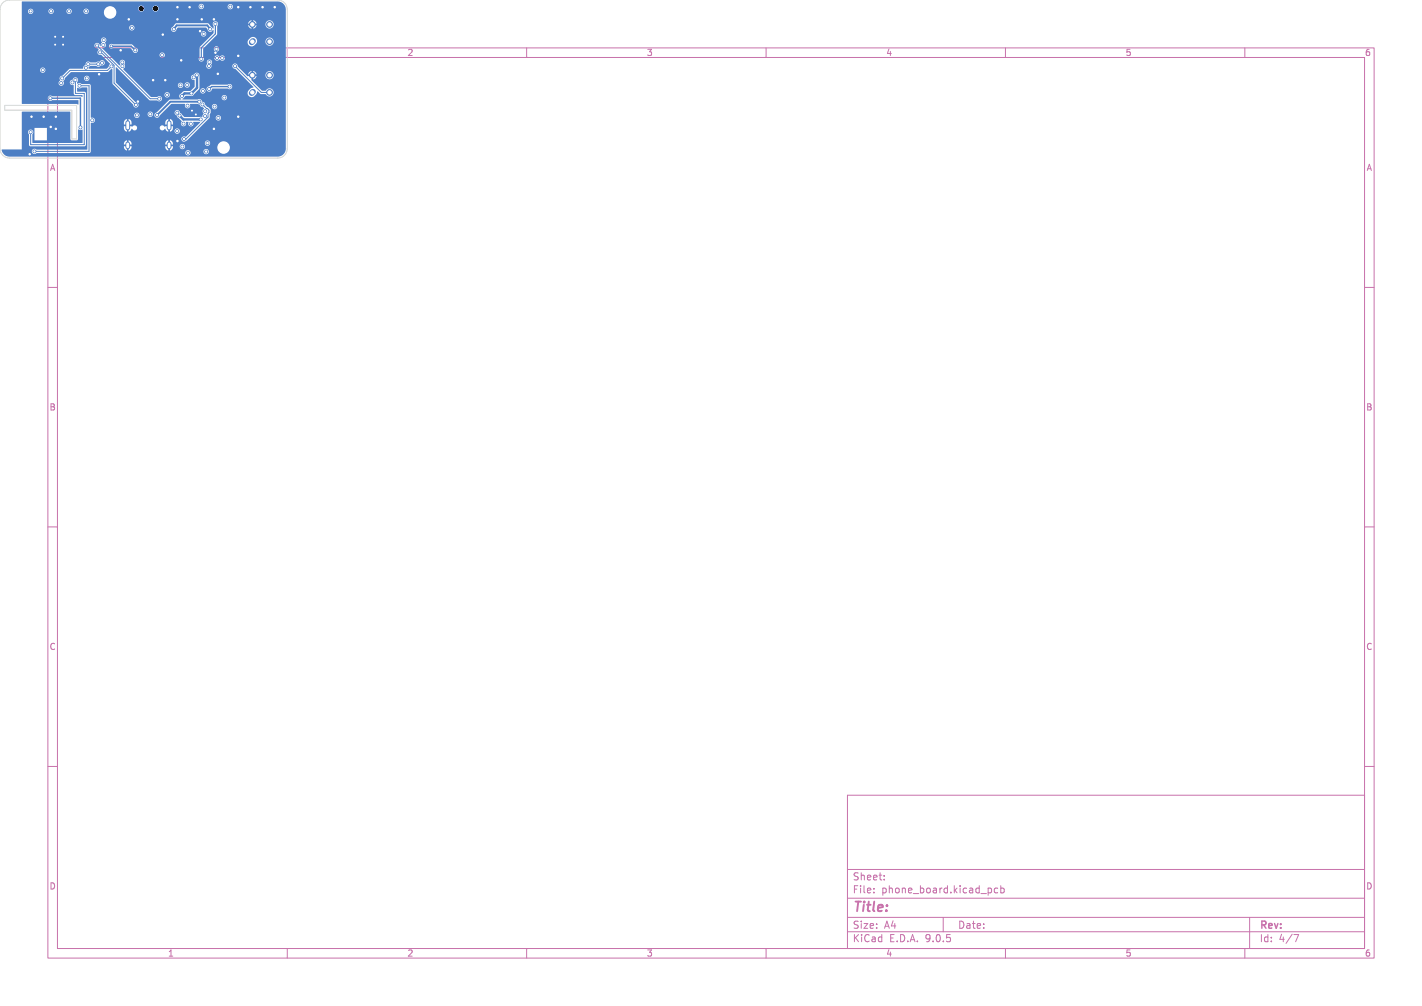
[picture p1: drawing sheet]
<svg xmlns="http://www.w3.org/2000/svg" width="297mm" height="210mm" viewBox="0 0 297 210" stroke-linecap="round" stroke-linejoin="round" font-family="sans-serif">
<defs><g id="words">
<text font-size="2.8" fill="#c872ab" x="178" y="190.9">Title:</text>
<g font-size="2.1" fill="#c872ab">
<text x="178" y="184">Sheet:</text>
<text x="178" y="186.7">File:</text>
<text x="184.1" y="186.7">phone_board.kicad_pcb</text>
<text x="178" y="196.9">KiCad</text>
<text x="178" y="194.1">Size:</text>
<text x="184.7" y="194.1">A4</text>
<text x="185.7" y="196.9">E.D.A.</text>
<text x="193.3" y="196.9">9.0.5</text>
<text x="200" y="194.1">Date:</text>
<text x="263" y="194.3">Rev:</text>
<text x="263" y="196.9">Id:</text>
<text x="267.1" y="196.9">4/7</text>
</g>
<g font-size="1.8" fill="#c872ab">
<text x="85" y="11.9">2</text>
<text x="135" y="11.9">3</text>
<text x="185" y="11.9">4</text>
<text x="235" y="11.9">5</text>
<text x="285" y="11.9">6</text>
<text x="10.3" y="35.9">A</text>
<text x="285.4" y="35.9">A</text>
<text x="10.3" y="85.9">B</text>
<text x="285.3" y="85.9">B</text>
<text x="10.3" y="135.9">C</text>
<text x="285.3" y="135.9">C</text>
<text x="10.3" y="185.9">D</text>
<text x="285.3" y="185.9">D</text>
<text x="35" y="199.9">1</text>
<text x="85" y="199.9">2</text>
<text x="135" y="199.9">3</text>
<text x="185" y="199.9">4</text>
<text x="235" y="199.9">5</text>
<text x="285" y="199.9">6</text>
</g>
</g></defs>
<g fill="none" stroke="#c872ab" stroke-width=".21">
<path d="M10 10h277v190h-277zM12 12h273v186h-273zM35.3 11.6h.8M35.3 10.7l.4-.4v1.3M60 10v2M110 10v2M160 10v2M210 10v2M260 10v2M10 60h2M285 60h2M10 110h2"/>
<path d="M285 110h2M10 160h2M177 166h108v32h-108zM285 160h2M60 198v2M110 198v2M160 198v2M177 194.5h108M177 191.5h108M177 187.5h108M177 181.5h108M182.5 186.3v.1"/>
<path d="M182.5 185.5v.1M184.7 183.6v.1M184.7 182.8v.1M197 191.5v3M207 185.5l.1 .2-.1 .6M208.4 185.5l-.4-.1-.3 .3 .1 .6h.6M209 185.5l.5-.1 .2 .3-.1 .6h-.6M209 184.9v1.5M210 198v2M260 198v2M261 191.5v6.5M270.2 195.1h1l-.6 1.5"/>
</g>
<path d="M52.8 19.2l-.2 .2M52.8 8.6l-.2 .2" fill="none" stroke="#4d7fc4" stroke-width="1.2"/>
<g fill="#4d7fc4" stroke="#4d7fc4" stroke-width=".21">
<circle cx="56.3" cy="19.3" r=".6"/>
<circle cx="56.3" cy="15.7" r=".6"/>
<circle cx="52.7" cy="15.7" r=".6"/>
<circle cx="56.3" cy="8.7" r=".6"/>
<circle cx="56.3" cy="5.1" r=".6"/>
<circle cx="52.7" cy="5.1" r=".6"/>
<circle cx="9.1" cy="24.4" r=".3"/>
<circle cx="13.2" cy="9.3" r=".25"/>
<circle cx="6.6" cy="24.4" r=".3"/>
<circle cx="34" cy="7.2" r=".3"/>
<circle cx="34.5" cy="16.7" r=".3"/>
<circle cx="37.1" cy="1.5" r=".3"/>
<circle cx="11.5" cy="7.7" r=".25"/>
<circle cx="54.8" cy="1.5" r=".3"/>
<circle cx="57.4" cy="1.5" r=".3"/>
<circle cx="37.9" cy="12.6" r=".3"/>
<circle cx="49.8" cy="11.7" r=".3"/>
<circle cx="13.2" cy="7.7" r=".25"/>
<circle cx="52.3" cy="1.5" r=".3"/>
<circle cx="39.6" cy="1.5" r=".3"/>
<circle cx="37.1" cy="29.4" r=".3"/>
<circle cx="6.2" cy="32.2" r=".3"/>
<circle cx="45" cy="11" r=".3"/>
<circle cx="40.9" cy="23.9" r=".25"/>
<circle cx="25.2" cy="10.5" r=".3"/>
<circle cx="11.7" cy="24.4" r=".3"/>
<circle cx="11.7" cy="26.9" r=".3"/>
<circle cx="40.1" cy="23.1" r=".25"/>
<circle cx="49.8" cy="1.5" r=".3"/>
<circle cx="41.8" cy="6.5" r=".3"/>
<circle cx="49.8" cy="24.4" r=".3"/>
<circle cx="28.8" cy="21.2" r=".3"/>
<circle cx="44.7" cy="4" r=".3"/>
<circle cx="20.7" cy="15.5" r=".3"/>
<circle cx="44.7" cy="26.9" r=".3"/>
<circle cx="45.5" cy="15.4" r=".3"/>
<circle cx="42.1" cy="4" r=".3"/>
<circle cx="37.1" cy="4" r=".3"/>
<circle cx="32" cy="16.7" r=".3"/>
<circle cx="10.6" cy="26.5" r=".3"/>
<circle cx="26.9" cy="4" r=".3"/>
<circle cx="11.5" cy="9.3" r=".25"/>
<circle cx="28.6" cy="24.1" r=".3"/>
<circle cx="41.6" cy="21.2" r=".3"/>
<circle cx="39.3" cy="31.9" r=".3"/>
<circle cx="32.8" cy="24" r=".3"/>
<circle cx="20.9" cy="10.9" r=".3"/>
<circle cx="28.4" cy="21.9" r=".3"/>
<circle cx="31.4" cy="23.8" r=".3"/>
<circle cx="33.3" cy="20.6" r=".3"/>
<circle cx="20.3" cy="9.5" r=".3"/>
<circle cx="37" cy="23.5" r=".3"/>
<circle cx="38.3" cy="25.8" r=".3"/>
<circle cx="41.9" cy="24.9" r=".3"/>
<circle cx="39.1" cy="17.7" r=".3"/>
<circle cx="37.5" cy="24.1" r=".3"/>
<circle cx="43.3" cy="29.9" r=".3"/>
<circle cx="39.9" cy="25.8" r=".3"/>
<circle cx="43.1" cy="31.6" r=".3"/>
<circle cx="37" cy="27.4" r=".3"/>
<circle cx="15.1" cy="17.2" r=".3"/>
<circle cx="37.7" cy="17.8" r=".3"/>
<circle cx="42.8" cy="24.3" r=".3"/>
<circle cx="34.9" cy="19.8" r=".3"/>
<circle cx="42.9" cy="23.2" r=".3"/>
<circle cx="38" cy="20.1" r=".3"/>
<circle cx="43.9" cy="6.1" r=".3"/>
<circle cx="41.1" cy="15.7" r=".3"/>
<circle cx="40" cy="19.5" r=".3"/>
<circle cx="36.3" cy="6.1" r=".3"/>
<circle cx="42.3" cy="21.8" r=".3"/>
<circle cx="38.4" cy="29" r=".3"/>
<circle cx="39.2" cy="22.1" r=".3"/>
<circle cx="38.1" cy="30.6" r=".3"/>
<circle cx="47.9" cy="18.1" r=".3"/>
<circle cx="28.3" cy="10.5" r=".3"/>
<circle cx="43.7" cy="18.6" r=".3"/>
<circle cx="45.3" cy="12.1" r=".3"/>
<circle cx="10.5" cy="20.5" r=".3"/>
<circle cx="16.8" cy="26.6" r=".3"/>
<circle cx="23.3" cy="9.7" r=".25"/>
<circle cx="25.6" cy="13.8" r=".3"/>
<circle cx="27.5" cy="5.8" r=".3"/>
<circle cx="33.9" cy="11.5" r=".3"/>
<circle cx="42.5" cy="7.1" r=".3"/>
<circle cx="17.9" cy="14.1" r=".3"/>
<circle cx="45" cy="5" r=".3"/>
<circle cx="42" cy="12.3" r=".3"/>
<circle cx="45.6" cy="24.6" r=".3"/>
<circle cx="8.9" cy="14.6" r=".3"/>
<circle cx="19.3" cy="25.1" r=".3"/>
<circle cx="42" cy="1.4" r=".3"/>
<circle cx="13" cy="16.4" r=".3"/>
<circle cx="23.3" cy="13.9" r=".3"/>
<circle cx="18.4" cy="13.4" r=".3"/>
<circle cx="48.1" cy="1.4" r=".3"/>
<circle cx="20.5" cy="13.4" r=".3"/>
<circle cx="15.7" cy="16.7" r=".3"/>
<circle cx="43.6" cy="13.8" r=".3"/>
<circle cx="42.4" cy="19" r=".3"/>
<circle cx="6.4" cy="27.6" r=".3"/>
<circle cx="43.7" cy="13" r=".3"/>
<circle cx="46.8" cy="20.4" r=".3"/>
<circle cx="16.6" cy="17.9" r=".3"/>
<circle cx="7.2" cy="31.6" r=".3"/>
<circle cx="18.1" cy="16.4" r=".3"/>
<circle cx="40.5" cy="16.1" r=".3"/>
<circle cx="18" cy="2.4" r=".3"/>
<circle cx="21.7" cy="8.4" r=".3"/>
<circle cx="21.3" cy="13.1" r=".3"/>
<circle cx="14.4" cy="2.4" r=".3"/>
<circle cx="10.7" cy="2.4" r=".3"/>
<circle cx="25.6" cy="13" r=".3"/>
<circle cx="12.8" cy="17.3" r=".3"/>
<circle cx="21.6" cy="9.4" r=".3"/>
<circle cx="6.4" cy="2.4" r=".3"/>
<circle cx="45.2" cy="10.2" r=".3"/>
<circle cx="49.1" cy="13.8" r=".3"/>
<circle cx="44.8" cy="22.3" r=".3"/>
<circle cx="46.4" cy="12.1" r=".3"/>
</g>
<path d="M26.7 25.6v1.1M26.7 30.1v.6M35.3 25.6v1.1M35.3 30.1v.6" fill="none" stroke="#4d7fc4" stroke-width="1"/>
<path d="M36.3 6.1l.6-.8h6.4l.6 .8M41.6 21.2h-6l-2.8 2.8" fill="none" stroke="#4d7fc4" stroke-width=".4"/>
<path d="M15.8 16.7v2.8h1.8v10.7h-11.2v-2.6M16.6 17.9h2v13.7h-11.4M18.4 13.4h2.1M20.3 9.5l11.1 11.1h1.9M20.9 10.9h.2l2.7 2.7v3.7l4.6 4.6M23.3 13.9l-.9 .8h-7.7l-1.7 1.7M49.1 13.8l5.5 5.5h1.7M42.3 21.8l1.4 1.2v.5l-.3 .2v.7l-4.5 4.6h-.5" fill="none" stroke="#4d7fc4" stroke-width=".21"/>
<path d="M41.1 15.7l.1 2.6-1.2 1.2h-1.5l-.5 .6M37.5 24.1l.8 .8h3.6" fill="none" stroke="#4d7fc4" stroke-width=".5"/>
<path d="M23.3 9.7h4.1l.9 .8M47.9 18.1h-3.7l-.5 .5M10.5 20.5h6.3v6.1" fill="none" stroke="#4d7fc4" stroke-width=".3"/>
<path d="M45 5v2.1l-3 2.9v2.3" fill="none" stroke="#4d7fc4" stroke-width=".25"/>
<path d="M4.6 .3h53.4a1.7 1.7 0 0 1 1.7 1.7v29a1.7 1.7 0 0 1-1.7 1.7h-56a1.65 1.65 0 0 1-1.7-1.4l4.2-.1 .1-7.9h10.1v5.8l.3 .2 1.2-.1 .1-2.1 .9-.1v2.8h-10.4v-.5h3v-2.6h-2.6v2.6h-.4v-1.2a.57 .57 0 0 0 0-.9 .57 .57 0 0 0-.8 0 .57 .57 0 0 0 0 .9v2.1l.4 .4 11.4-.1 .2-.3v-10.7l-.4-.4h-1.5v-.7l2.1-.1v12.9h-10.6a.57 .57 0 0 0-.8 0 .57 .57 0 0 0 .1 .9 .57 .57 0 0 0 .8-.1l31-.2v.2a.55 .55 0 0 0 .8 .4 .55 .55 0 0 0 .2-.8h2.8v.1a.56 .56 0 0 0 .8 .4 .56 .56 0 0 0 0-.9 .56 .56 0 0 0-.8 .4h-2.8a.56 .56 0 0 0-.6-.2 .56 .56 0 0 0-.4 .4h-19.8l.1-1.8h6.9v.2h.5v.3h-.5a.81 .81 0 0 0 .6 .9v-.5h.4v.5l.5-.4 .1-.5h-.5v-.3h.5v-.2h7v.2h.5v.3h-.5a.81 .81 0 0 0 .6 .9v-.5h.4v.5l.5-.4 .1-.5h-.5h1.9a.55 .55 0 0 0 .5 .6 .55 .55 0 0 0 .6-.4h6.8v.2a1.3 1.3 0 0 0 2 1 1.3 1.3 0 0 0 0-2.2 1.3 1.3 0 0 0-2 1h-6.8a.56 .56 0 0 0-.4-.7 .56 .56 0 0 0-.7 .5h-1.9v-.3h.5v-.4h6.7a.56 .56 0 0 0 .7 .6 .56 .56 0 0 0 .2-.9 .56 .56 0 0 0-.9 .2v.1h-6.7l-.3-.4-.3-.1v.5h-.4v-.5l-.4 .2-.2 .5h-7l-.2-.5-.4-.2v.5h-.4v-.5l-.4 .2-.2 .5h-6.9v-4.4l6.9-.1v.5h.5v.3h-.5v.7l.3 .3 .3 .2v-.5h.4v.5l.6-.6h.1a.53 .53 0 0 0 .7 .3 .53 .53 0 0 0 .3-.6h4.8v.2a.59 .59 0 0 0 .5 .4 .59 .59 0 0 0 .6-.3l.6 .6v-.5h.4v.5l.4-.2h.6a.56 .56 0 0 0 .7 .6 .56 .56 0 0 0 .2-.9 .56 .56 0 0 0-.9 .2v.1h-.6l.2-.3v-.7h-.5v-.3h.5v-.5l-.2-.4-.3-.2-.1 .5h-.4v-.6l-.4 .3-.2 .9h.5v.3l-.7 .1a.53 .53 0 0 0-.5-.2 .53 .53 0 0 0-.4 .4h-4.8v-.1a.7 .7 0 0 0-1.1-.1l-.5-.1v-.3h.5v-.5l-.2-.4-.4-.3v.6h-.4v-.6l-.4 .3-.2 .4h-6.3l.1-.1a.61 .61 0 0 0 0-.7 .61 .61 0 0 0-.7-.2v-.5h9v.1a.55 .55 0 0 0 .8 .5 .55 .55 0 0 0 .3-.8h1.7v.1a.55 .55 0 0 0 .6 .5 .55 .55 0 0 0 .5-.4h.3v.1a.56 .56 0 0 0 .6 .5 .56 .56 0 0 0 .6-.5l2.4-2.4 2.9 .1a.59 .59 0 0 0 .5 .8 .59 .59 0 0 0 .5-.9h1.6l.4 .1 .2 .4 .5 .2a.33 .33 0 0 1 .2 .3 .33 .33 0 0 1-.3 .3v.4a.33 .33 0 0 1 .2 .3 .33 .33 0 0 1-.2 .3l-.1 .4h-3.7l-.8-.8a.7 .7 0 0 0-1.1-.4 .72 .72 0 0 0 .3 1l1 1.1a.58 .58 0 0 0 .2 1 .58 .58 0 0 0 .8-.6l-.1-.2 .5-.1a.6 .6 0 0 0 .5 1 .6 .6 0 0 0 .6-.9l1.3-.1 .1 .1-3 3.1a.59 .59 0 0 0-.8 .2 .59 .59 0 0 0 .2 .8 .59 .59 0 0 0 .8-.2l4.8-4.9h1.3a.56 .56 0 0 0 .7 .6 .56 .56 0 0 0 .2-.9 .56 .56 0 0 0-.9 .2v.1h-1.3l.2-1.6-.8-.7h1.1a.56 .56 0 0 0 .7 .6 .56 .56 0 0 0 .2-.9 .56 .56 0 0 0-.9 .1v.2h-1.1l-.5-.7-.5-.3a.57 .57 0 0 0-.9-.4h-3.1l-.1-.1 .4-.4h7.8v.2a.56 .56 0 0 0 .8 .3 .56 .56 0 0 0 0-.9 .56 .56 0 0 0-.8 .4h-7.8l.3-.3h1.4l1.1-1.1h.5v.2a.55 .55 0 0 0 .9 .4 .55 .55 0 0 0 0-1h.4v.2a.62 .62 0 0 0 .7 .4 .62 .62 0 0 0 .5-.6h3.3a.56 .56 0 0 0 .8-.1 .56 .56 0 0 0-.1-.8 .56 .56 0 0 0-.8 .1h-3.3l-.9 .5-.2 .3h-.6a.55 .55 0 0 0-.7 .4h-.5l.4-.5v-2.7a.6 .6 0 0 0-.6-.5 .6 .6 0 0 0-.6 .4 .58 .58 0 0 0-.6 .7 .58 .58 0 0 0 .7 .4v1.4l-.8 .9h-1.4l-.6 .5a.6 .6 0 0 0-.4 .7 .6 .6 0 0 0 .5 .5l-2.5 .1-2.9 2.8-.3 .4-.3-.1a.56 .56 0 0 0-.4-.6 .56 .56 0 0 0-.7 .5l-1.8-.1a.56 .56 0 0 0-.6-.2 .56 .56 0 0 0-.4 .5h-9l-.1-6.2-.3-.3h-1.5l-.4-.2-.5 .2-.1-.4a.55 .55 0 0 0 0-.8h1.5v.1a.56 .56 0 0 0 .8 .4 .56 .56 0 0 0 0-.9 .56 .56 0 0 0-.8 .4h-1.5a.82 .82 0 0 0-1 .4 .59 .59 0 0 0-.5 .7 .59 .59 0 0 0 .8 .4l.1 1.9 .2 .2h1.5v.3l-6.3-.1a.56 .56 0 0 0-.8 .1 .56 .56 0 0 0 .1 .7 .56 .56 0 0 0 .7 0h5.4l.1 .8h-11.8v-4.4h7.6a.57 .57 0 0 0 .8 .5 .57 .57 0 0 0 .2-.9l.4-.6 1.2-1.3h7.7l.9-.6 .1 3.2 4.3 4.2a.57 .57 0 0 0 .5 .7 .57 .57 0 0 0 .6-.6 .57 .57 0 0 0-.6-.6l-4.1-4.1v-3.2l7 6.9 1.6 .1a.57 .57 0 0 0 .8 0 .57 .57 0 0 0 0-.8 .57 .57 0 0 0-.8 .1h-1.2l-.6-.6h3.4v.2a.56 .56 0 0 0 .8 .4 .56 .56 0 0 0 0-1 .56 .56 0 0 0-.8 .4h-3.4l-2-2h8.2a.55 .55 0 0 0 .5 .7 .55 .55 0 0 0 .5-.7h.4v.1a.56 .56 0 0 0 .8 .4 .56 .56 0 0 0 0-.9 .56 .56 0 0 0-.8 .4l-.4-.1a.56 .56 0 0 0-.6-.3 .56 .56 0 0 0-.4 .4h-8.2l-3.3-3.3 .3-.3 .1-.4h17a.55 .55 0 0 0 .5 .6 .55 .55 0 0 0 .6-.6h4.3l.1 .4 .6 .3 3.7 3.7v.2l-.6 .2-.5 .5a.85 .85 0 0 0 .2 1.1 .85 .85 0 0 0 1.1 0l.5-.5 .2-.5 .6 .5 1.1 .1a.85 .85 0 0 0 1.3 .3 .85 .85 0 0 0 0-1.4 .85 .85 0 0 0-1.3 .3h-.8l-2.2-2.2v-.7h.4v.6l.6-.5 .1-.2h-.6v-.3h2.4v.2a.85 .85 0 0 0 1.3 .6 .85 .85 0 0 0 0-1.4 .85 .85 0 0 0-1.3 .6h-2.4l.6-.1-.1-.2-.6-.5v.6h-.4v-.6l-.4 .2-.3 .5h.6v.4h-.7l-2.1-2.1a.55 .55 0 0 0-.5-.5 .55 .55 0 0 0-.6 .4h-4.3l-.1-.2a.6 .6 0 0 0 .1-.8 .6 .6 0 0 0-.8-.2 .6 .6 0 0 0-.1 .9l-.2 .3h-17l-.1-.2a.58 .58 0 0 0 0-.8 .58 .58 0 0 0-.7-.1 .58 .58 0 0 0-.2 .8l-.2 .2-2.2-2.2h10.6v.2a.56 .56 0 0 0 .9 .4 .56 .56 0 0 0 0-1 .56 .56 0 0 0-.9 .4h-10.6l-1.3-1.3 .5-.3 .2-.2h.7a.52 .52 0 0 0 .2 .5 .52 .52 0 0 0 .6 0h3.6l.5 .4a.57 .57 0 0 0 .5 .6 .57 .57 0 0 0 .6-.6 .57 .57 0 0 0-.6-.6l-.7-.6-4.3-.1-.4 .4h-.7v-.4a.48 .48 0 0 1 .1-.7 .58 .58 0 0 0-.8-.6 .58 .58 0 0 0-.1 1l-.4 .7a.64 .64 0 0 0-.4-.6 .64 .64 0 0 0-.7 .3 .59 .59 0 0 0 .6 .8l.2 .3a.62 .62 0 0 0-.2 .8 .62 .62 0 0 0 .8 .3l1.8 1.9-.3 .5-.4 .4h-3.8v-.3l.4-.3 1.2 .1a.66 .66 0 0 0 1-.2 .57 .57 0 0 0 .7-.4 .57 .57 0 0 0-.3-.7 .57 .57 0 0 0-.8 .4l-.6 .1h-1.3a.62 .62 0 0 0-.7-.1 .62 .62 0 0 0-.3 .7 .58 .58 0 0 0-.4 .7l-2.9 .1-1.5 1.4a.71 .71 0 0 0-.5 1.1l-.3 .4h-7.6v-2.7h3.8a.56 .56 0 0 0 .7 .6 .56 .56 0 0 0 .2-.9 .56 .56 0 0 0-.9 .1v.2h-3.8v-7.6h37.4a.56 .56 0 0 0 .7 .6 .56 .56 0 0 0 .2-.9 .56 .56 0 0 0-.9 .2v.1h-37.4v-1.3h22.4a.55 .55 0 0 0 .4 .6 .55 .55 0 0 0 .6-.3h7.7v.2a.56 .56 0 0 0 .6 .5 .56 .56 0 0 0 .6-.6l.3-.3h5.8l.3 .3a.59 .59 0 0 0 .6 .6 .59 .59 0 0 0 .6-.5l.1 .7-2.9 3v2a.55 .55 0 0 0-.1 .8 .55 .55 0 0 0 .8 .1 .55 .55 0 0 0 .1-.8h2.3v.2a.6 .6 0 0 0 .5 .5 .6 .6 0 0 0 .6-.3 .58 .58 0 0 0 .9 .1 .58 .58 0 0 0-.1-.9 .58 .58 0 0 0-.8 .3 .58 .58 0 0 0-.6-.3 .58 .58 0 0 0-.5 .4h-2.3l-.1-.1v-1.8h2.3a.56 .56 0 0 0 .7 .7 .56 .56 0 0 0 .2-1 .56 .56 0 0 0-.9 .2v.1h-2.3l1.4-1.3h7.9a.85 .85 0 0 0 .5 .8 .85 .85 0 0 0 .9-.1l.5-.5 .1-.4h1.7a.85 .85 0 0 0 1.2 .9 .85 .85 0 0 0 .3-1.4 .85 .85 0 0 0-1.4 .3l-.1 .2h-1.7l-.2-.6a.85 .85 0 0 0-1.2-.1l-.6 .9h-7.9l1.5-1.6 .1-1.8 .1-.5h6.9v.4h-.6l.2 .4 .5 .3v-.6h.4v.6l.6-.5 .1-.2h-.6v-.3h2.4v.2a.85 .85 0 0 0 1.3 .6 .85 .85 0 0 0 0-1.4 .85 .85 0 0 0-1.3 .6h-2.4l.6-.2-.3-.4-.4-.2v.6h-.4v-.6l-.4 .2-.3 .5h-6.3a.57 .57 0 0 0-.8-.4 .57 .57 0 0 0-.1 .9l-.1 .6-1.1-1.2h-6.5l-.3 .2-.9 1h-7.7a.55 .55 0 0 0-.3-.7 .55 .55 0 0 0-.7 .4h-22.4v-3.4h1.2v.1a.55 .55 0 0 0 .7 .5 .55 .55 0 0 0 .4-.6h3.2v.1a.55 .55 0 0 0 .6 .5 .55 .55 0 0 0 .5-.6h2.7v.1a.55 .55 0 0 0 .6 .5 .55 .55 0 0 0 .5-.6h2.4v.1a.55 .55 0 0 0 .5 .5 .55 .55 0 0 0 .6-.4h3.2v.2a1.3 1.3 0 0 0 1.8 1.1 1.3 1.3 0 0 0 .5-2.1h4.9v.2a.63 .63 0 0 0 .7 .5 .63 .63 0 0 0 .5-.7h1.8v.2a.63 .63 0 0 0 .9 .4 .63 .63 0 0 0 0-1h8.7v.1a.55 .55 0 0 0 .6 .5 .55 .55 0 0 0 .5-.6h4.9v.2a.56 .56 0 0 0 .9 .4 .56 .56 0 0 0 0-1 .56 .56 0 0 0-.9 .4h-4.9a.56 .56 0 0 0-.6-.5 .56 .56 0 0 0-.5 .5l-8.7-.1a.63 .63 0 0 0-.9 .5h-1.8v-.1a.63 .63 0 0 0-.7-.4 .63 .63 0 0 0-.5 .5h-4.9l-.2-.1a1.3 1.3 0 0 0-2.1 .9h-3.2a.55 .55 0 0 0-.4-.7 .55 .55 0 0 0-.7 .5h-2.4l-.1-.2a.56 .56 0 0 0-.5-.3 .56 .56 0 0 0-.5 .5h-2.7a.56 .56 0 0 0-.5-.5 .56 .56 0 0 0-.6 .5h-3.2v-.1a.56 .56 0 0 0-.6-.4 .56 .56 0 0 0-.5 .5h-1.2z" fill="#4d7fc4"/>
<path d="M.6 .6l.7-.5 .7-.1h56a2 2 0 0 1 2 2v29a2 2 0 0 1-2 2h-56a2 2 0 0 1-2-2v-29l.2-.8zM1 22h15v7h-1v-6h-14z" fill="none" stroke="#d0d2cd" stroke-width=".21"/>
<g fill="#fff" stroke="#fff" stroke-width=".21">
<circle cx="9.1" cy="24.4" r=".15"/>
<circle cx="13.2" cy="9.3" r=".1"/>
<circle cx="6.6" cy="24.4" r=".15"/>
<circle cx="34" cy="7.2" r=".15"/>
<circle cx="34.5" cy="16.7" r=".15"/>
<circle cx="37.1" cy="1.5" r=".15"/>
<circle cx="11.5" cy="7.7" r=".1"/>
<circle cx="54.8" cy="1.5" r=".15"/>
<circle cx="57.4" cy="1.5" r=".15"/>
<circle cx="37.8" cy="12.6" r=".15"/>
<circle cx="49.8" cy="11.7" r=".15"/>
<circle cx="13.2" cy="7.7" r=".1"/>
<circle cx="52.3" cy="1.5" r=".15"/>
<circle cx="39.6" cy="1.5" r=".15"/>
<circle cx="37.1" cy="29.4" r=".15"/>
<circle cx="6.2" cy="32.2" r=".15"/>
<circle cx="45" cy="11" r=".15"/>
<circle cx="40.9" cy="23.9" r=".1"/>
<circle cx="25.2" cy="10.5" r=".15"/>
<circle cx="11.7" cy="24.4" r=".15"/>
<circle cx="11.7" cy="26.9" r=".15"/>
<circle cx="40.1" cy="23.1" r=".1"/>
<circle cx="49.8" cy="1.5" r=".15"/>
<circle cx="41.8" cy="6.5" r=".15"/>
<circle cx="49.8" cy="24.4" r=".15"/>
<circle cx="28.8" cy="21.2" r=".15"/>
<circle cx="44.7" cy="4" r=".15"/>
<circle cx="20.7" cy="15.5" r=".15"/>
<circle cx="44.7" cy="26.9" r=".15"/>
<circle cx="45.5" cy="15.4" r=".15"/>
<circle cx="42.1" cy="4" r=".15"/>
<circle cx="37.1" cy="4" r=".15"/>
<circle cx="32" cy="16.7" r=".15"/>
<circle cx="10.6" cy="26.5" r=".15"/>
<circle cx="26.9" cy="4" r=".15"/>
<circle cx="11.5" cy="9.3" r=".1"/>
<circle cx="28.6" cy="24.1" r=".15"/>
<circle cx="41.6" cy="21.2" r=".15"/>
<circle cx="39.3" cy="31.9" r=".15"/>
<circle cx="32.8" cy="24" r=".15"/>
<circle cx="20.9" cy="10.9" r=".15"/>
<circle cx="28.4" cy="21.9" r=".15"/>
<circle cx="31.4" cy="23.8" r=".15"/>
<circle cx="33.3" cy="20.6" r=".15"/>
<circle cx="20.3" cy="9.5" r=".15"/>
<circle cx="37" cy="23.5" r=".15"/>
<circle cx="38.3" cy="25.8" r=".15"/>
<circle cx="41.9" cy="24.9" r=".15"/>
<circle cx="39.1" cy="17.7" r=".15"/>
<circle cx="37.5" cy="24.1" r=".15"/>
<circle cx="43.3" cy="29.9" r=".15"/>
<circle cx="39.9" cy="25.8" r=".15"/>
<circle cx="43.1" cy="31.6" r=".15"/>
<circle cx="37" cy="27.4" r=".15"/>
<circle cx="15.1" cy="17.2" r=".15"/>
<circle cx="37.7" cy="17.8" r=".15"/>
<circle cx="42.8" cy="24.3" r=".15"/>
<circle cx="34.9" cy="19.8" r=".15"/>
<circle cx="42.9" cy="23.2" r=".15"/>
<circle cx="38" cy="20.1" r=".15"/>
<circle cx="43.9" cy="6.1" r=".15"/>
<circle cx="41.1" cy="15.7" r=".15"/>
<circle cx="40" cy="19.5" r=".15"/>
<circle cx="36.3" cy="6.1" r=".15"/>
<circle cx="42.3" cy="21.8" r=".15"/>
<circle cx="38.4" cy="29" r=".15"/>
<circle cx="39.2" cy="22.1" r=".15"/>
<circle cx="38.1" cy="30.6" r=".15"/>
<circle cx="47.9" cy="18.1" r=".15"/>
<circle cx="28.3" cy="10.5" r=".15"/>
<circle cx="43.7" cy="18.6" r=".15"/>
<circle cx="45.3" cy="12.1" r=".15"/>
<circle cx="10.5" cy="20.5" r=".15"/>
<circle cx="16.8" cy="26.6" r=".15"/>
<circle cx="23.3" cy="9.7" r=".1"/>
<circle cx="25.6" cy="13.8" r=".15"/>
<circle cx="27.5" cy="5.8" r=".15"/>
<circle cx="33.9" cy="11.5" r=".15"/>
<circle cx="42.5" cy="7.1" r=".15"/>
<circle cx="17.9" cy="14.1" r=".15"/>
<circle cx="45" cy="5" r=".15"/>
<circle cx="42.1" cy="12.3" r=".15"/>
<circle cx="45.6" cy="24.6" r=".15"/>
<circle cx="8.9" cy="14.6" r=".15"/>
<circle cx="19.3" cy="25.1" r=".15"/>
<circle cx="42" cy="1.4" r=".15"/>
<circle cx="13" cy="16.4" r=".15"/>
<circle cx="23.3" cy="13.9" r=".15"/>
<circle cx="18.4" cy="13.4" r=".15"/>
<circle cx="48.1" cy="1.4" r=".15"/>
<circle cx="20.5" cy="13.4" r=".15"/>
<circle cx="15.8" cy="16.7" r=".15"/>
<circle cx="43.6" cy="13.8" r=".15"/>
<circle cx="42.4" cy="19" r=".15"/>
<circle cx="6.4" cy="27.6" r=".15"/>
<circle cx="43.7" cy="13" r=".15"/>
<circle cx="46.8" cy="20.4" r=".15"/>
<circle cx="16.6" cy="17.9" r=".15"/>
<circle cx="7.2" cy="31.6" r=".15"/>
<circle cx="18.1" cy="16.4" r=".15"/>
<circle cx="40.5" cy="16.1" r=".15"/>
<circle cx="18" cy="2.4" r=".15"/>
<circle cx="21.7" cy="8.4" r=".15"/>
<circle cx="21.3" cy="13.1" r=".15"/>
<circle cx="14.4" cy="2.4" r=".15"/>
<circle cx="10.7" cy="2.4" r=".15"/>
<circle cx="25.6" cy="13" r=".15"/>
<circle cx="12.8" cy="17.3" r=".15"/>
<circle cx="21.6" cy="9.4" r=".15"/>
<circle cx="6.4" cy="2.4" r=".15"/>
<circle cx="45.2" cy="10.2" r=".15"/>
<circle cx="49.1" cy="13.8" r=".15"/>
<circle cx="44.8" cy="22.3" r=".15"/>
<circle cx="46.4" cy="12.1" r=".15"/>
<circle cx="52.7" cy="19.3" r=".35"/>
<circle cx="56.3" cy="19.3" r=".35"/>
<circle cx="56.3" cy="15.7" r=".35"/>
<circle cx="52.7" cy="15.7" r=".35"/>
<circle cx="52.7" cy="8.7" r=".35"/>
<circle cx="56.3" cy="8.7" r=".35"/>
<circle cx="56.3" cy="5.1" r=".35"/>
<circle cx="52.7" cy="5.1" r=".35"/>
<circle cx="46.7" cy="30.8" r="1.1"/>
<circle cx="28.1" cy="26.7" r=".32"/>
<circle cx="33.9" cy="26.7" r=".32"/>
<circle cx="23" cy="2.6" r="1.1"/>
</g>
<g fill="#000" stroke="#000" stroke-width=".21">
<circle cx="29.5" cy="1.8" r=".42"/>
<circle cx="32.5" cy="1.8" r=".42"/>
</g>
<path d="M26.7 25.6v1.1M26.7 30.1v.6M35.3 25.6v1.1M35.3 30.1v.6" fill="none" stroke="#fff" stroke-width=".6"/>
<use href="#words"/>
</svg>
